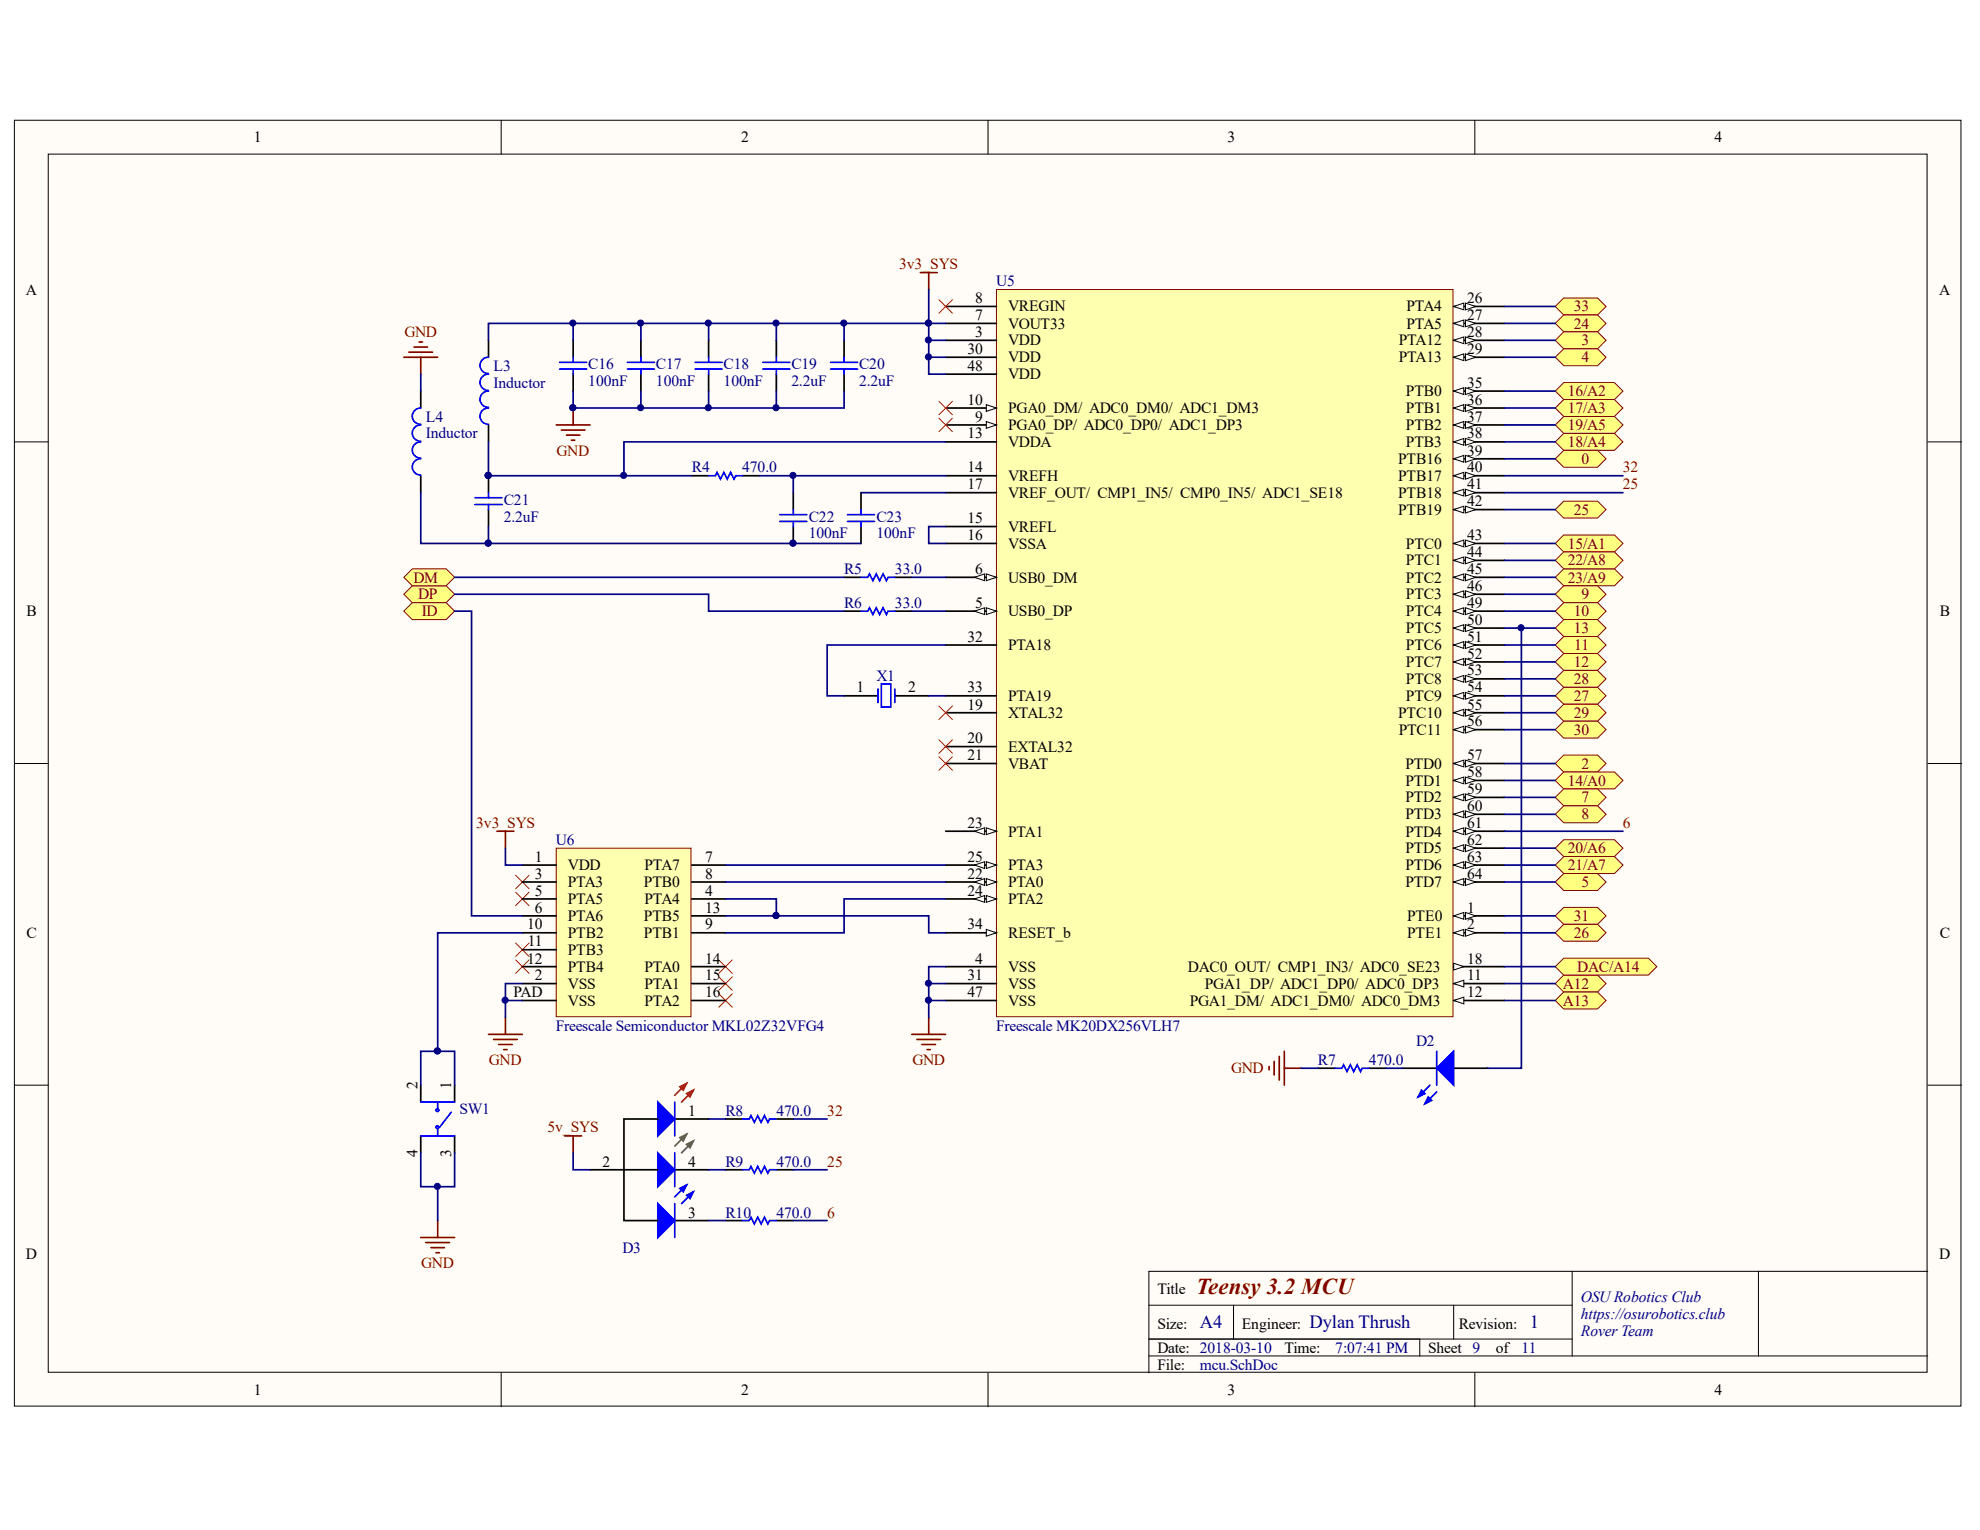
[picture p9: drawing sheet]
<svg xmlns="http://www.w3.org/2000/svg" width="279mm" height="216mm" viewBox="0 0 279 216" stroke-linecap="round" stroke-linejoin="round" font-family="sans-serif">
<defs><g id="words">
<text font-size="3.2" fill="#800000" x="168.8" y="182.5">Teensy3.2 MCU</text>
<g font-size="2.6" fill="#000080">
<text x="169.3" y="187.4">A4</text>
<text x="184.8" y="187.4">Dylan Thrush</text>
<text x="215.9" y="187.4">1</text>
</g>
<g font-size="2.2">
<text x="35.8" y="20.1">1</text>
<text x="104.6" y="20.1">2</text>
<text x="173.2" y="20.1">3</text>
<text x="241.9" y="20.1">4</text>
<text x="3.6" y="41.6">A</text>
<text x="273.6" y="41.6">A</text>
<text x="137.6" y="47.6">3</text>
<text x="137.6" y="45.2">7</text>
<text x="137.6" y="42.8">8</text>
<text x="142.3" y="46.4">VOUT33</text>
<text x="142.3" y="43.9">VREGIN</text>
<text x="198.5" y="43.9">PTA4</text>
<text x="198.5" y="46.4">PTA5</text>
<text x="207" y="42.8">26</text>
<text x="207" y="45.2">27</text>
<text x="207" y="47.6">28</text>
<text x="136.5" y="49.9">30</text>
<text x="136.5" y="52.3">48</text>
<text x="142.3" y="48.8">VDD</text>
<text x="142.3" y="51.1">VDD</text>
<text x="142.3" y="53.5">VDD</text>
<text x="197.4" y="48.8">PTA12</text>
<text x="197.4" y="51.1">PTA13</text>
<text x="207" y="49.9">29</text>
<text x="136.5" y="57.1">10</text>
<text x="137.6" y="59.5">9</text>
<text x="142.3" y="58.3">PGA0_DM/ ADC0_DM0/ ADC1_DM3</text>
<text x="198.4" y="55.9">PTB0</text>
<text x="198.4" y="58.3">PTB1</text>
<text x="207" y="54.8">35</text>
<text x="207" y="57.1">36</text>
<text x="207" y="59.5">37</text>
<text x="136.5" y="61.9">13</text>
<text x="142.3" y="60.7">PGA0_DP/ ADC0_DP0/ ADC1_DP3</text>
<text x="142.3" y="63.1">VDDA</text>
<text x="197.3" y="65.5">PTB16</text>
<text x="198.4" y="60.7">PTB2</text>
<text x="198.4" y="63.1">PTB3</text>
<text x="207" y="61.9">38</text>
<text x="207" y="64.3">39</text>
<text x="136.5" y="66.7">14</text>
<text x="136.5" y="69">17</text>
<text x="142.3" y="67.9">VREFH</text>
<text x="142.3" y="70.2">VREF_OUT/ CMP1_IN5/ CMP0_IN5/ ADC1_SE18</text>
<text x="197.3" y="67.9">PTB17</text>
<text x="197.3" y="70.2">PTB18</text>
<text x="207" y="66.7">40</text>
<text x="207" y="69">41</text>
<text x="207" y="71.4">42</text>
<text x="136.5" y="73.9">15</text>
<text x="136.5" y="76.2">16</text>
<text x="142.3" y="75">VREFL</text>
<text x="142.3" y="77.4">VSSA</text>
<text x="197.3" y="72.7">PTB19</text>
<text x="198.4" y="77.4">PTC0</text>
<text x="207" y="76.2">43</text>
<text x="137.6" y="81">6</text>
<text x="142.3" y="82.2">USB0_DM</text>
<text x="198.4" y="79.8">PTC1</text>
<text x="198.4" y="82.2">PTC2</text>
<text x="207" y="78.6">44</text>
<text x="207" y="81">45</text>
<text x="207" y="83.4">46</text>
<text x="3.7" y="87">B</text>
<text x="137.6" y="85.8">5</text>
<text x="142.3" y="87">USB0_DP</text>
<text x="198.4" y="84.6">PTC3</text>
<text x="198.4" y="87">PTC4</text>
<text x="198.4" y="89.3">PTC5</text>
<text x="207" y="85.8">49</text>
<text x="207" y="88.1">50</text>
<text x="273.7" y="87">B</text>
<text x="136.5" y="90.6">32</text>
<text x="142.3" y="91.8">PTA18</text>
<text x="198.4" y="91.8">PTC6</text>
<text x="198.4" y="94.1">PTC7</text>
<text x="207" y="90.6">51</text>
<text x="207" y="93">52</text>
<text x="207" y="95.3">53</text>
<text x="120.9" y="97.7">1</text>
<text x="128.2" y="97.7">2</text>
<text x="136.5" y="100.1">19</text>
<text x="136.5" y="97.7">33</text>
<text x="142.3" y="101.3">XTAL32</text>
<text x="142.3" y="99">PTA19</text>
<text x="197.3" y="101.3">PTC10</text>
<text x="198.4" y="96.5">PTC8</text>
<text x="198.4" y="99">PTC9</text>
<text x="207" y="97.7">54</text>
<text x="207" y="100.1">55</text>
<text x="136.5" y="104.9">20</text>
<text x="136.5" y="107.2">21</text>
<text x="142.3" y="106.1">EXTAL32</text>
<text x="197.4" y="103.7">PTC11</text>
<text x="207" y="102.5">56</text>
<text x="207" y="107.2">57</text>
<text x="142.3" y="108.5">VBAT</text>
<text x="198.3" y="108.5">PTD0</text>
<text x="198.3" y="110.9">PTD1</text>
<text x="198.3" y="113.2">PTD2</text>
<text x="207" y="109.7">58</text>
<text x="207" y="112.1">59</text>
<text x="136.5" y="116.8">23</text>
<text x="142.3" y="118.1">PTA1</text>
<text x="198.3" y="115.6">PTD3</text>
<text x="198.3" y="118.1">PTD4</text>
<text x="207" y="114.4">60</text>
<text x="207" y="116.8">61</text>
<text x="207" y="119.2">62</text>
<text x="75.5" y="121.6">1</text>
<text x="75.5" y="124">3</text>
<text x="80.1" y="122.8">VDD</text>
<text x="80.1" y="125.2">PTA3</text>
<text x="90.9" y="125.2">PTB0</text>
<text x="91" y="122.8">PTA7</text>
<text x="99.5" y="121.6">7</text>
<text x="99.5" y="124">8</text>
<text x="136.5" y="124">22</text>
<text x="136.5" y="121.6">25</text>
<text x="142.3" y="125.2">PTA0</text>
<text x="142.3" y="122.8">PTA3</text>
<text x="198.3" y="120.4">PTD5</text>
<text x="198.3" y="122.8">PTD6</text>
<text x="198.3" y="125.2">PTD7</text>
<text x="207" y="121.6">63</text>
<text x="207" y="124">64</text>
<text x="74.4" y="131.2">10</text>
<text x="75.5" y="126.4">5</text>
<text x="75.5" y="128.8">6</text>
<text x="80.1" y="127.6">PTA5</text>
<text x="80.1" y="130">PTA6</text>
<text x="90.9" y="130">PTB5</text>
<text x="91" y="127.6">PTA4</text>
<text x="99.5" y="126.4">4</text>
<text x="99.5" y="131.2">9</text>
<text x="99.5" y="128.8">13</text>
<text x="136.5" y="126.4">24</text>
<text x="136.5" y="131.2">34</text>
<text x="142.3" y="127.6">PTA2</text>
<text x="198.6" y="130">PTE0</text>
<text x="207" y="131.2">2</text>
<text x="207" y="128.8">1</text>
<text x="3.7" y="132.3">C</text>
<text x="74.4" y="136">12</text>
<text x="74.5" y="133.5">11</text>
<text x="80.1" y="132.3">PTB2</text>
<text x="80.1" y="134.7">PTB3</text>
<text x="80.1" y="137.2">PTB4</text>
<text x="90.9" y="132.3">PTB1</text>
<text x="91" y="137.2">PTA0</text>
<text x="99.5" y="136">14</text>
<text x="137.6" y="136">4</text>
<text x="142.3" y="137.2">VSS</text>
<text x="142.3" y="132.3">RESET_b</text>
<text x="167.6" y="137.2">DAC0_OUT/ CMP1_IN3/ ADC0_SE23</text>
<text x="198.6" y="132.3">PTE1</text>
<text x="207" y="136">18</text>
<text x="273.7" y="132.3">C</text>
<text x="72.4" y="140.7">PAD</text>
<text x="75.5" y="138.3">2</text>
<text x="80.1" y="139.5">VSS</text>
<text x="80.1" y="141.9">VSS</text>
<text x="91" y="139.5">PTA1</text>
<text x="91" y="141.9">PTA2</text>
<text x="99.5" y="138.3">15</text>
<text x="99.5" y="140.7">16</text>
<text x="136.5" y="138.3">31</text>
<text x="136.5" y="140.7">47</text>
<text x="142.3" y="139.5">VSS</text>
<text x="142.3" y="141.9">VSS</text>
<text x="167.9" y="141.9">PGA1_DM/ ADC1_DM0/ ADC0_DM3</text>
<text x="170" y="139.5">PGA1_DP/ ADC1_DP0/ ADC0_DP3</text>
<text x="207" y="138.3">11</text>
<text x="207" y="140.7">12</text>
<text x="58.9" y="153.6" transform="rotate(-90 58.9 153.6)">2</text>
<text x="63.7" y="153.6" transform="rotate(-90 63.7 153.6)">1</text>
<text x="97.1" y="157.4">1</text>
<text x="58.9" y="163.3" transform="rotate(-90 58.9 163.3)">4</text>
<text x="63.7" y="163.3" transform="rotate(-90 63.7 163.3)">3</text>
<text x="85" y="164.6">2</text>
<text x="97.1" y="164.6">4</text>
<text x="97.1" y="171.8">3</text>
<text x="3.6" y="177.7">D</text>
<text x="273.6" y="177.7">D</text>
<text x="163.3" y="182.5">Title</text>
<text x="163.3" y="187.5">Size:</text>
<text x="163.3" y="190.9">Date: 2018-03-10</text>
<text x="175.2" y="187.5">Engineer:</text>
<text x="181.2" y="190.9">Time:</text>
<text x="201.5" y="190.9">Sheet 9</text>
<text x="205.8" y="187.5">Revision:</text>
<text x="211.1" y="190.9">of</text>
<text x="35.8" y="196.8">1</text>
<text x="104.6" y="196.8">2</text>
<text x="163.3" y="193.3">File:</text>
<text x="173.2" y="196.8">3</text>
<text x="241.9" y="196.8">4</text>
</g>
<g font-size="2.2" fill="#800000">
<text x="126.9" y="38">3v3_SYS</text>
<text x="57.1" y="47.6">GND</text>
<text x="222.1" y="43.9">33</text>
<text x="222.1" y="46.4">24</text>
<text x="223.2" y="48.8">3</text>
<text x="223.2" y="51.1">4</text>
<text x="221.2" y="55.9">16/A2</text>
<text x="221.2" y="58.3">17/A3</text>
<text x="78.5" y="64.3">GND</text>
<text x="221.2" y="60.7">19/A5</text>
<text x="221.2" y="63.1">18/A4</text>
<text x="223.2" y="65.5">0</text>
<text x="229" y="69">25</text>
<text x="229" y="66.7">32</text>
<text x="221.2" y="77.4">15/A1</text>
<text x="222.1" y="72.7">25</text>
<text x="58.3" y="82.2">DM</text>
<text x="221.2" y="82.2">23/A9</text>
<text x="221.2" y="79.8">22/A8</text>
<text x="59" y="84.6">DP</text>
<text x="59.5" y="87">ID</text>
<text x="222.1" y="87">10</text>
<text x="222.1" y="89.3">13</text>
<text x="223.2" y="84.6">9</text>
<text x="222.1" y="94.1">12</text>
<text x="222.2" y="91.8">11</text>
<text x="222.1" y="96.5">28</text>
<text x="222.1" y="99">27</text>
<text x="222.1" y="101.3">29</text>
<text x="222.1" y="103.7">30</text>
<text x="221.2" y="110.9">14/A0</text>
<text x="223.2" y="108.5">2</text>
<text x="223.2" y="113.2">7</text>
<text x="67.2" y="116.8">3v3_SYS</text>
<text x="223.2" y="115.6">8</text>
<text x="229" y="116.8">6</text>
<text x="221.2" y="120.4">20/A6</text>
<text x="221.2" y="122.8">21/A7</text>
<text x="223.2" y="125.2">5</text>
<text x="222.1" y="130">31</text>
<text x="222.1" y="132.3">26</text>
<text x="222.6" y="137.2">DAC/A14</text>
<text x="220.5" y="139.5">A12</text>
<text x="220.5" y="141.9">A13</text>
<text x="69" y="150.3">GND</text>
<text x="128.7" y="150.3">GND</text>
<text x="173.7" y="151.4">GND</text>
<text x="77.3" y="159.8">5v_SYS</text>
<text x="116.7" y="157.4">32</text>
<text x="116.7" y="164.6">25</text>
<text x="116.7" y="171.8">6</text>
<text x="59.4" y="178.9">GND</text>
</g>
<g font-size="2.2" fill="#000080">
<text x="140.6" y="40.4">U5</text>
<text x="69.7" y="52.3">L3</text>
<text x="83" y="52.1">C16</text>
<text x="92.6" y="52.1">C17</text>
<text x="102.1" y="52.1">C18</text>
<text x="111.7" y="52.1">C19</text>
<text x="121.2" y="52.1">C20</text>
<text x="60.1" y="59.5">L4</text>
<text x="69.7" y="54.8">Inductor</text>
<text x="83" y="54.5">100nF</text>
<text x="92.6" y="54.5">100nF</text>
<text x="102.1" y="54.5">100nF</text>
<text x="111.7" y="54.5">2.2uF</text>
<text x="121.2" y="54.5">2.2uF</text>
<text x="60.1" y="61.9">Inductor</text>
<text x="71.1" y="71.2">C21</text>
<text x="97.6" y="66.7">R4</text>
<text x="104.7" y="66.7">470.0</text>
<text x="71.1" y="73.6">2.2uF</text>
<text x="114.1" y="73.6">C22</text>
<text x="114.1" y="76">100nF</text>
<text x="123.7" y="73.6">C23</text>
<text x="123.7" y="76">100nF</text>
<text x="119.1" y="81">R5</text>
<text x="126.3" y="81">33.0</text>
<text x="119.1" y="85.8">R6</text>
<text x="126.3" y="85.8">33.0</text>
<text x="123.7" y="96.1">X1</text>
<text x="78.4" y="119.2">U6</text>
<text x="78.4" y="145.5">Freescale Semiconductor MKL02Z32VFG4</text>
<text x="140.6" y="145.5">Freescale MK20DX256VLH7</text>
<text x="199.8" y="147.6">D2</text>
<text x="186" y="150.3">R7</text>
<text x="193.2" y="150.3">470.0</text>
<text x="64.8" y="157.2">SW1</text>
<text x="102.4" y="157.4">R8</text>
<text x="109.6" y="157.4">470.0</text>
<text x="102.4" y="164.6">R9</text>
<text x="109.6" y="164.6">470.0</text>
<text x="102.4" y="171.8">R10</text>
<text x="109.6" y="171.8">470.0</text>
<text x="87.8" y="176.8">D3</text>
<text x="223.1" y="183.7">OSURobotics Club</text>
<text x="188.4" y="190.9">7:07:41 PM</text>
<text x="214.7" y="190.9">11</text>
<text x="223.1" y="186.1">https://osurobotics.club</text>
<text x="223.1" y="188.5">Rover Team</text>
<text x="169.3" y="193.3">mcu.SchDoc</text>
</g>
</g></defs>
<g fill="#fffcf8" stroke="#000" stroke-width=".14">
<path d="M2 17h274.7v181.4h-274.7z"/>
<path d="M6.8 21.7h265.1v171.9h-265.1z"/>
</g>
<g fill="none" stroke="#000" stroke-width=".14">
<path d="M70.7 17v4.7M139.4 17v4.7M208.1 17v4.7M2 62.4h4.8M272 62.4h4.8M2 107.7h4.8M272 107.7h4.8M2 153.1h4.8M272 153.1h4.8M221.9 179.4v11.9M248.1 179.4h-86v14.3M272 179.4h-23.9v11.9"/>
<path d="M70.7 193.7v4.8M139.4 193.7v4.8M162.1 184.2h59.8M162.1 191.3h109.9M162.1 189h59.8M174.1 184.2v4.8M200.3 189v2.3M205.1 184.2v4.8M208.1 193.7v4.8"/>
</g>
<path d="M119.1 98.2h4.8M126.3 98.2h4.8" fill="none" stroke="#000" stroke-width=".24"/>
<path d="M123.9 97.2v1.9M126.3 97.2v1.9" fill="none" stroke="#00f" stroke-width=".24"/>
<path d="M124.4 96.5h1.3v3.3h-1.3z" fill="#fff" stroke="#00f" stroke-width=".24"/>
<path d="M140.6 40.9h64.4v102.6h-64.4z" fill="#ffffb0" stroke="#800000" stroke-width=".14"/>
<path d="M133.4 48h7.2M133.4 86.2h7.2M133.4 136.4h7.2" fill="none" stroke="#000" stroke-width=".24"/>
<g fill="#fffcf8" stroke="#000" stroke-width=".14">
<path d="M139.2 85.8l1.4 .4-1.4 .5z"/>
<path d="M137.5 86.2l1.4-.4v.9z"/>
</g>
<path d="M133.4 81.5h7.2" fill="none" stroke="#000" stroke-width=".24"/>
<g fill="#fffcf8" stroke="#000" stroke-width=".14">
<path d="M139.2 81l1.4 .5-1.4 .4z"/>
<path d="M137.5 81.5l1.4-.5v.9z"/>
</g>
<path d="M133.4 45.6h7.2M133.4 43.2h7.2M133.4 60h7.2" fill="none" stroke="#000" stroke-width=".24"/>
<path d="M139.2 59.5l1.4 .5-1.4 .4z" fill="#fffcf8" stroke="#000" stroke-width=".14"/>
<path d="M133.4 57.6h7.2" fill="none" stroke="#000" stroke-width=".24"/>
<path d="M139.2 57.1l1.4 .5-1.4 .5z" fill="#fffcf8" stroke="#000" stroke-width=".14"/>
<path d="M205.1 138.8h7.2" fill="none" stroke="#000" stroke-width=".24"/>
<path d="M205.1 138.8l1.5-.5v1z" fill="#fffcf8" stroke="#000" stroke-width=".14"/>
<path d="M205.1 141.2h7.2" fill="none" stroke="#000" stroke-width=".24"/>
<path d="M205.1 141.2l1.5-.5v1z" fill="#fffcf8" stroke="#000" stroke-width=".14"/>
<path d="M133.4 62.4h7.2M133.4 67.1h7.2M133.4 74.3h7.2M133.4 76.7h7.2M133.4 69.5h7.2M205.1 136.4h7.2" fill="none" stroke="#000" stroke-width=".24"/>
<path d="M205.1 135.9l1.5 .5-1.5 .5z" fill="#fffcf8" stroke="#000" stroke-width=".14"/>
<path d="M133.4 100.6h7.2M133.4 105.4h7.2M133.4 107.7h7.2M133.4 124.5h7.2" fill="none" stroke="#000" stroke-width=".24"/>
<g fill="#fffcf8" stroke="#000" stroke-width=".14">
<path d="M139.2 124l1.4 .5-1.4 .4z"/>
<path d="M137.5 124.5l1.4-.5v.9z"/>
</g>
<path d="M133.4 117.3h7.2" fill="none" stroke="#000" stroke-width=".24"/>
<g fill="#fffcf8" stroke="#000" stroke-width=".14">
<path d="M139.2 116.8l1.4 .5-1.4 .5z"/>
<path d="M137.5 117.3l1.4-.5v1z"/>
</g>
<path d="M133.4 126.9h7.2" fill="none" stroke="#000" stroke-width=".24"/>
<g fill="#fffcf8" stroke="#000" stroke-width=".14">
<path d="M139.2 126.4l1.4 .5-1.4 .4z"/>
<path d="M137.5 126.9l1.4-.5v.9z"/>
</g>
<path d="M133.4 122.1h7.2" fill="none" stroke="#000" stroke-width=".24"/>
<g fill="#fffcf8" stroke="#000" stroke-width=".14">
<path d="M139.2 121.6l1.4 .5-1.4 .5z"/>
<path d="M137.5 122.1l1.4-.5v1z"/>
</g>
<path d="M133.4 50.4h7.2M133.4 91h7.2M133.4 98.2h7.2M133.4 138.8h7.2M133.4 131.6h7.2" fill="none" stroke="#000" stroke-width=".24"/>
<path d="M139.2 131.1l1.4 .5-1.4 .5z" fill="#fffcf8" stroke="#000" stroke-width=".14"/>
<path d="M133.4 52.8h7.2M205.1 131.6h7.2M133.4 141.2h7.2" fill="none" stroke="#000" stroke-width=".24"/>
<g fill="#fffcf8" stroke="#000" stroke-width=".14">
<path d="M205.1 131.6l1.5-.5v1z"/>
<path d="M206.8 131.1l1.4 .5-1.4 .5z"/>
</g>
<path d="M205.1 43.2h7.2" fill="none" stroke="#000" stroke-width=".24"/>
<g fill="#fffcf8" stroke="#000" stroke-width=".14">
<path d="M205.1 43.2l1.5-.4v.9z"/>
<path d="M206.8 42.8l1.4 .4-1.4 .5z"/>
</g>
<path d="M205.1 45.6h7.2" fill="none" stroke="#000" stroke-width=".24"/>
<g fill="#fffcf8" stroke="#000" stroke-width=".14">
<path d="M205.1 45.6l1.5-.4v.9z"/>
<path d="M206.8 45.2l1.4 .4-1.4 .5z"/>
</g>
<path d="M205.1 48h7.2" fill="none" stroke="#000" stroke-width=".24"/>
<g fill="#fffcf8" stroke="#000" stroke-width=".14">
<path d="M205.1 48l1.5-.5v1z"/>
<path d="M206.8 47.5l1.4 .5-1.4 .5z"/>
</g>
<path d="M205.1 50.4h7.2" fill="none" stroke="#000" stroke-width=".24"/>
<g fill="#fffcf8" stroke="#000" stroke-width=".14">
<path d="M205.1 50.4l1.5-.5v1z"/>
<path d="M206.8 49.9l1.4 .5-1.4 .5z"/>
</g>
<path d="M205.1 55.2h7.2" fill="none" stroke="#000" stroke-width=".24"/>
<g fill="#fffcf8" stroke="#000" stroke-width=".14">
<path d="M205.1 55.2l1.5-.5v1z"/>
<path d="M206.8 54.7l1.4 .5-1.4 .5z"/>
</g>
<path d="M205.1 57.6h7.2" fill="none" stroke="#000" stroke-width=".24"/>
<g fill="#fffcf8" stroke="#000" stroke-width=".14">
<path d="M205.1 57.6l1.5-.5v1z"/>
<path d="M206.8 57.1l1.4 .5-1.4 .5z"/>
</g>
<path d="M205.1 60h7.2" fill="none" stroke="#000" stroke-width=".24"/>
<g fill="#fffcf8" stroke="#000" stroke-width=".14">
<path d="M205.1 60l1.5-.5v.9z"/>
<path d="M206.8 59.5l1.4 .5-1.4 .4z"/>
</g>
<path d="M205.1 62.4h7.2" fill="none" stroke="#000" stroke-width=".24"/>
<g fill="#fffcf8" stroke="#000" stroke-width=".14">
<path d="M205.1 62.4l1.5-.5v.9z"/>
<path d="M206.8 61.9l1.4 .5-1.4 .4z"/>
</g>
<path d="M205.1 64.7h7.2" fill="none" stroke="#000" stroke-width=".24"/>
<g fill="#fffcf8" stroke="#000" stroke-width=".14">
<path d="M205.1 64.7l1.5-.4v.9z"/>
<path d="M206.8 64.3l1.4 .4-1.4 .5z"/>
</g>
<path d="M205.1 67.1h7.2" fill="none" stroke="#000" stroke-width=".24"/>
<g fill="#fffcf8" stroke="#000" stroke-width=".14">
<path d="M205.1 67.1l1.5-.4v.9z"/>
<path d="M206.8 66.7l1.4 .4-1.4 .5z"/>
</g>
<path d="M205.1 69.5h7.2" fill="none" stroke="#000" stroke-width=".24"/>
<g fill="#fffcf8" stroke="#000" stroke-width=".14">
<path d="M205.1 69.5l1.5-.5v1z"/>
<path d="M206.8 69l1.4 .5-1.4 .5z"/>
</g>
<path d="M205.1 71.9h7.2" fill="none" stroke="#000" stroke-width=".24"/>
<g fill="#fffcf8" stroke="#000" stroke-width=".14">
<path d="M205.1 71.9l1.5-.5v1z"/>
<path d="M206.8 71.4l1.4 .5-1.4 .5z"/>
</g>
<path d="M205.1 76.7h7.2" fill="none" stroke="#000" stroke-width=".24"/>
<g fill="#fffcf8" stroke="#000" stroke-width=".14">
<path d="M205.1 76.7l1.5-.5v1z"/>
<path d="M206.8 76.2l1.4 .5-1.4 .5z"/>
</g>
<path d="M205.1 79.1h7.2" fill="none" stroke="#000" stroke-width=".24"/>
<g fill="#fffcf8" stroke="#000" stroke-width=".14">
<path d="M205.1 79.1l1.5-.5v1z"/>
<path d="M206.8 78.6l1.4 .5-1.4 .5z"/>
</g>
<path d="M205.1 81.5h7.2" fill="none" stroke="#000" stroke-width=".24"/>
<g fill="#fffcf8" stroke="#000" stroke-width=".14">
<path d="M205.1 81.5l1.5-.5v.9z"/>
<path d="M206.8 81l1.4 .5-1.4 .4z"/>
</g>
<path d="M205.1 83.9h7.2" fill="none" stroke="#000" stroke-width=".24"/>
<g fill="#fffcf8" stroke="#000" stroke-width=".14">
<path d="M205.1 83.9l1.5-.5v.9z"/>
<path d="M206.8 83.4l1.4 .5-1.4 .4z"/>
</g>
<path d="M205.1 86.2h7.2" fill="none" stroke="#000" stroke-width=".24"/>
<g fill="#fffcf8" stroke="#000" stroke-width=".14">
<path d="M205.1 86.2l1.5-.4v.9z"/>
<path d="M206.8 85.8l1.4 .4-1.4 .5z"/>
</g>
<path d="M205.1 88.6h7.2" fill="none" stroke="#000" stroke-width=".24"/>
<g fill="#fffcf8" stroke="#000" stroke-width=".14">
<path d="M205.1 88.6l1.5-.4v.9z"/>
<path d="M206.8 88.2l1.4 .4-1.4 .5z"/>
</g>
<path d="M205.1 91h7.2" fill="none" stroke="#000" stroke-width=".24"/>
<g fill="#fffcf8" stroke="#000" stroke-width=".14">
<path d="M205.1 91l1.5-.5v1z"/>
<path d="M206.8 90.5l1.4 .5-1.4 .5z"/>
</g>
<path d="M205.1 93.4h7.2" fill="none" stroke="#000" stroke-width=".24"/>
<g fill="#fffcf8" stroke="#000" stroke-width=".14">
<path d="M205.1 93.4l1.5-.5v1z"/>
<path d="M206.8 92.9l1.4 .5-1.4 .5z"/>
</g>
<path d="M205.1 95.8h7.2" fill="none" stroke="#000" stroke-width=".24"/>
<g fill="#fffcf8" stroke="#000" stroke-width=".14">
<path d="M205.1 95.8l1.5-.5v1z"/>
<path d="M206.8 95.3l1.4 .5-1.4 .5z"/>
</g>
<path d="M205.1 98.2h7.2" fill="none" stroke="#000" stroke-width=".24"/>
<g fill="#fffcf8" stroke="#000" stroke-width=".14">
<path d="M205.1 98.2l1.5-.5v1z"/>
<path d="M206.8 97.7l1.4 .5-1.4 .5z"/>
</g>
<path d="M205.1 100.6h7.2" fill="none" stroke="#000" stroke-width=".24"/>
<g fill="#fffcf8" stroke="#000" stroke-width=".14">
<path d="M205.1 100.6l1.5-.5v1z"/>
<path d="M206.8 100.1l1.4 .5-1.4 .5z"/>
</g>
<path d="M205.1 103h7.2" fill="none" stroke="#000" stroke-width=".24"/>
<g fill="#fffcf8" stroke="#000" stroke-width=".14">
<path d="M205.1 103l1.5-.5v.9z"/>
<path d="M206.8 102.5l1.4 .5-1.4 .4z"/>
</g>
<path d="M205.1 107.7h7.2" fill="none" stroke="#000" stroke-width=".24"/>
<g fill="#fffcf8" stroke="#000" stroke-width=".14">
<path d="M205.1 107.7l1.5-.4v.9z"/>
<path d="M206.8 107.3l1.4 .4-1.4 .5z"/>
</g>
<path d="M205.1 110.1h7.2" fill="none" stroke="#000" stroke-width=".24"/>
<g fill="#fffcf8" stroke="#000" stroke-width=".14">
<path d="M205.1 110.1l1.5-.4v.9z"/>
<path d="M206.8 109.7l1.4 .4-1.4 .5z"/>
</g>
<path d="M205.1 112.5h7.2" fill="none" stroke="#000" stroke-width=".24"/>
<g fill="#fffcf8" stroke="#000" stroke-width=".14">
<path d="M205.1 112.5l1.5-.5v1z"/>
<path d="M206.8 112l1.4 .5-1.4 .5z"/>
</g>
<path d="M205.1 114.9h7.2" fill="none" stroke="#000" stroke-width=".24"/>
<g fill="#fffcf8" stroke="#000" stroke-width=".14">
<path d="M205.1 114.9l1.5-.5v1z"/>
<path d="M206.8 114.4l1.4 .5-1.4 .5z"/>
</g>
<path d="M205.1 117.3h7.2" fill="none" stroke="#000" stroke-width=".24"/>
<g fill="#fffcf8" stroke="#000" stroke-width=".14">
<path d="M205.1 117.3l1.5-.5v1z"/>
<path d="M206.8 116.8l1.4 .5-1.4 .5z"/>
</g>
<path d="M205.1 119.7h7.2" fill="none" stroke="#000" stroke-width=".24"/>
<g fill="#fffcf8" stroke="#000" stroke-width=".14">
<path d="M205.1 119.7l1.5-.5v1z"/>
<path d="M206.8 119.2l1.4 .5-1.4 .5z"/>
</g>
<path d="M205.1 122.1h7.2" fill="none" stroke="#000" stroke-width=".24"/>
<g fill="#fffcf8" stroke="#000" stroke-width=".14">
<path d="M205.1 122.1l1.5-.5v1z"/>
<path d="M206.8 121.6l1.4 .5-1.4 .5z"/>
</g>
<path d="M205.1 124.5h7.2" fill="none" stroke="#000" stroke-width=".24"/>
<g fill="#fffcf8" stroke="#000" stroke-width=".14">
<path d="M205.1 124.5l1.5-.5v.9z"/>
<path d="M206.8 124l1.4 .5-1.4 .4z"/>
</g>
<path d="M205.1 129.2h7.2" fill="none" stroke="#000" stroke-width=".24"/>
<g fill="#fffcf8" stroke="#000" stroke-width=".14">
<path d="M205.1 129.2l1.5-.4v.9z"/>
<path d="M206.8 128.8l1.4 .4-1.4 .5z"/>
</g>
<g fill="none" stroke="#000080" stroke-width=".24">
<path d="M59.4 52.8v2.4M131.1 40.9v11.9h2.3M131.1 50.4h2.3M131.1 48h2.3M131.1 45.6h2.3M107.2 67.1h26.2M133.4 74.3h-2.3v2.4h2.3M131.1 98.2h2.3M133.4 91h-16.7v7.2h2.4M131.1 138.8h2.3M133.4 136.4h-2.3v7.2M131.1 141.2h2.3"/>
<path d="M59.4 162.7v4.8h4.8v-4.8"/>
</g>
<g fill="none" stroke="#800000" stroke-width=".24">
<path d="M129.9 38.5h2.4M131.1 38.5v2.4M57 50.4h4.8M57.7 49.7h3.3M58.4 49h1.9M59.1 48.3h.5M59.4 50.4v2.4M78.5 60h4.8M80.9 57.6v2.4M79.2 60.7h3.4M79.9 61.4h1.9M80.6 62.1h.5"/>
<path d="M70.1 117.3h2.4M71.3 117.3v2.4M68.9 146h4.8M69.6 146.7h3.4M70.4 147.4h1.9M71.1 148.1h.5M71.3 143.6v2.4M128.7 146h4.7M129.4 146.7h3.3M130.1 147.4h1.9M130.8 148.1h.5M131.1 143.6v2.4"/>
<path d="M59.4 174.6h4.8M60.1 175.3h3.3M60.8 176.1h1.9M61.5 176.8h.5M61.8 172.2v2.4"/>
</g>
<g fill="#000080" stroke="#000080" stroke-width=".14">
<circle cx="131" cy="50.4" r=".43"/>
<circle cx="131" cy="48" r=".43"/>
<circle cx="131" cy="45.6" r=".43"/>
<circle cx="80.8" cy="57.5" r=".43"/>
<circle cx="131" cy="141.1" r=".43"/>
<circle cx="131" cy="138.7" r=".43"/>
</g>
<g fill="none" stroke="#f00" stroke-width=".14">
<path d="M132.5 42.3l1.9 1.9M134.4 42.3l-1.9 1.9M132.5 99.6l1.9 1.9M134.4 99.6l-1.9 1.9M132.5 104.4l1.9 1.9M132.5 106.8l1.9 1.9M134.4 106.8l-1.9 1.9M134.4 104.4l-1.9 1.9M72.8 123.5l1.9 1.9M72.8 125.9l1.9 1.9M72.8 133.1l1.9 1.9M72.8 135.4l1.9 2"/>
<path d="M74.7 123.5l-1.9 1.9M74.7 125.9l-1.9 1.9M74.7 133.1l-1.9 1.9M74.7 135.4l-1.9 2M101.4 135.4l1.9 2M101.4 137.8l1.9 1.9M103.3 135.4l-1.9 2M103.3 137.8l-1.9 1.9M101.4 140.2l1.9 1.9M103.3 140.2l-1.9 1.9"/>
</g>
<path d="M59.4 55.2v2.4M68.9 48v2.4M68.9 60v2.4M59.4 67.1v2.4M97.6 67.1h2.4M104.8 67.1h2.4M59.4 153.1v2.4M64.2 153.1v2.4M59.4 160.3v2.4M64.2 160.3v2.4" fill="none" stroke="#000" stroke-width=".24"/>
<g fill="none" stroke="#00f" stroke-width=".24">
<path d="M59.4 60a1.15 1.15 0 0 0-1.2 1.1 1.15 1.15 0 0 0 1.2 1.2M59.4 57.6a1.15 1.15 0 0 0-1.2 1.1 1.15 1.15 0 0 0 1.2 1.2M68.9 57.6a1.15 1.15 0 0 0-1.2 1.1 1.15 1.15 0 0 0 1.2 1.2M68.9 55.2a1.15 1.15 0 0 0-1.2 1.1 1.15 1.15 0 0 0 1.2 1.2M68.9 52.8a1.15 1.15 0 0 0-1.2 1.1 1.15 1.15 0 0 0 1.2 1.2M68.9 50.4a1.15 1.15 0 0 0-1.2 1.2 1.15 1.15 0 0 0 1.2 1.1M59.4 64.7a1.15 1.15 0 0 0-1.2 1.2 1.15 1.15 0 0 0 1.2 1.1M59.4 62.4a1.15 1.15 0 0 0-1.2 1.1 1.15 1.15 0 0 0 1.2 1.1M100 67.1h.9l.3-.4 .5 .9 .4-.9 .5 .9 .5-.9 .5 .9 .2-.5h1M59.4 155.5h4.8M61.8 155.5v1M61.8 159.3v1"/>
<path d="M63.7 156.9l-1.7 2.2M59.4 160.3h4.8"/>
<circle cx="61.7" cy="156.7" r=".19"/>
<circle cx="61.7" cy="159" r=".19"/>
</g>
<g fill="#ffff80" stroke="#800000" stroke-width=".14">
<path d="M219.5 43.2l1.2-1.1h4.7l1.2 1.1-1.2 1.2h-4.7z" fill-rule="evenodd"/>
<path d="M219.5 45.6l1.2-1.2h4.7l1.2 1.2-1.2 1.2h-4.7z" fill-rule="evenodd"/>
<path d="M219.5 48l1.2-1.2h4.7l1.2 1.2-1.2 1.2h-4.7z" fill-rule="evenodd"/>
<path d="M219.5 50.4l1.2-1.2h4.7l1.2 1.2-1.2 1.2h-4.7z" fill-rule="evenodd"/>
<path d="M219.5 55.2l1.2-1.2h7.1l1.2 1.2-1.2 1.2h-7.1z" fill-rule="evenodd"/>
<path d="M219.5 57.6l1.2-1.2h7.1l1.2 1.2-1.2 1.2h-7.1z" fill-rule="evenodd"/>
<path d="M219.5 60l1.2-1.2h7.1l1.2 1.2-1.2 1.2h-7.1z" fill-rule="evenodd"/>
<path d="M219.5 62.4l1.2-1.2h7.1l1.2 1.2-1.2 1.1h-7.1z" fill-rule="evenodd"/>
<path d="M219.5 64.7l1.2-1.2h4.7l1.2 1.2-1.2 1.2h-4.7z" fill-rule="evenodd"/>
<path d="M219.5 71.9l1.2-1.2h4.7l1.2 1.2-1.2 1.2h-4.7z" fill-rule="evenodd"/>
<path d="M219.5 76.7l1.2-1.2h7.1l1.2 1.2-1.2 1.2h-7.1z" fill-rule="evenodd"/>
<path d="M219.5 81.5l1.2-1.2h7.1l1.2 1.2-1.2 1.2h-7.1z" fill-rule="evenodd"/>
<path d="M219.5 79.1l1.2-1.2h7.1l1.2 1.2-1.2 1.2h-7.1z" fill-rule="evenodd"/>
<path d="M219.5 83.9l1.2-1.2h4.7l1.2 1.2-1.2 1.1h-4.7z" fill-rule="evenodd"/>
<path d="M219.5 86.2l1.2-1.2h4.7l1.2 1.2-1.2 1.2h-4.7z" fill-rule="evenodd"/>
<path d="M219.5 88.6l1.2-1.2h4.7l1.2 1.2-1.2 1.2h-4.7z" fill-rule="evenodd"/>
<path d="M219.5 91l1.2-1.2h4.7l1.2 1.2-1.2 1.2h-4.7z" fill-rule="evenodd"/>
<path d="M219.5 93.4l1.2-1.2h4.7l1.2 1.2-1.2 1.2h-4.7z" fill-rule="evenodd"/>
<path d="M219.5 95.8l1.2-1.2h4.7l1.2 1.2-1.2 1.2h-4.7z" fill-rule="evenodd"/>
<path d="M219.5 98.2l1.2-1.2h4.7l1.2 1.2-1.2 1.2h-4.7z" fill-rule="evenodd"/>
<path d="M219.5 100.6l1.2-1.2h4.7l1.2 1.2-1.2 1.2h-4.7z" fill-rule="evenodd"/>
<path d="M219.5 103l1.2-1.2h4.7l1.2 1.2-1.2 1.2h-4.7z" fill-rule="evenodd"/>
<path d="M219.5 107.7l1.2-1.2h4.7l1.2 1.2-1.2 1.2h-4.7z" fill-rule="evenodd"/>
<path d="M219.5 110.1l1.2-1.2h7.1l1.2 1.2-1.2 1.2h-7.1z" fill-rule="evenodd"/>
<path d="M219.5 112.5l1.2-1.2h4.7l1.2 1.2-1.2 1.2h-4.7z" fill-rule="evenodd"/>
<path d="M219.5 114.9l1.2-1.2h4.7l1.2 1.2-1.2 1.2h-4.7z" fill-rule="evenodd"/>
<path d="M219.5 119.7l1.2-1.2h7.1l1.2 1.2-1.2 1.2h-7.1z" fill-rule="evenodd"/>
<path d="M219.5 122.1l1.2-1.2h7.1l1.2 1.2-1.2 1.2h-7.1z" fill-rule="evenodd"/>
<path d="M219.5 124.5l1.2-1.2h4.7l1.2 1.2-1.2 1.2h-4.7z" fill-rule="evenodd"/>
<path d="M219.5 129.2l1.2-1.2h4.7l1.2 1.2-1.2 1.2h-4.7z" fill-rule="evenodd"/>
<path d="M219.5 131.6l1.2-1.2h4.7l1.2 1.2-1.2 1.2h-4.7z" fill-rule="evenodd"/>
<path d="M219.5 138.8l1.2-1.2h4.7l1.2 1.2-1.2 1.2h-4.7z" fill-rule="evenodd"/>
<path d="M219.5 136.4l1.2-1.2h11.9l1.2 1.2-1.2 1.2h-11.9z" fill-rule="evenodd"/>
<path d="M219.5 141.2l1.2-1.2h4.7l1.2 1.2-1.2 1.2h-4.7z" fill-rule="evenodd"/>
</g>
<g fill="none" stroke="#000080" stroke-width=".24">
<path d="M212.3 60h7.2M212.3 57.6h7.2M212.3 55.2h7.2M212.3 50.4h7.2M212.3 48h7.2M212.3 45.6h7.2M212.3 43.2h7.2M212.3 79.1h7.2M212.3 76.7h7.2M212.3 71.9h7.2M212.3 64.7h7.2M212.3 62.4h7.2"/>
<path d="M212.3 98.2h7.2M212.3 95.8h7.2M212.3 93.4h7.2M212.3 91h7.2M212.3 88.6h7.2M212.3 86.2h7.2M212.3 83.9h7.2M212.3 81.5h7.2M214.7 88.6v62.1h-4.8M212.3 119.7h7.2M212.3 114.9h7.2M212.3 112.5h7.2"/>
<path d="M212.3 110.1h7.2M212.3 107.7h7.2M212.3 103h7.2M212.3 100.6h7.2M212.3 138.8h7.2M212.3 136.4h7.2M212.3 131.6h7.2M212.3 129.2h7.2M212.3 124.5h7.2M212.3 122.1h7.2M183.6 150.7h2.4M195.6 150.7h2.4"/>
<path d="M212.3 141.2h7.2"/>
</g>
<path d="M186 150.7h2.4M193.2 150.7h2.4M198 150.7h4.7M205.1 150.7h4.8" fill="none" stroke="#000" stroke-width=".24"/>
<g fill="#00f" stroke="#00f" stroke-width=".24">
<path d="M202.7 150.7l2.4-2.4v4.8z"/>
<path d="M200.6 153.8l.5 .5-1 .5z"/>
<path d="M201.5 154.8l.5 .5-.9 .5z"/>
</g>
<path d="M188.4 150.7h1l.2-.4 .5 .9 .5-.9 .4 .9 .5-.9 .5 .9 .2-.5h1M201.8 153.1l-1.7 1.7M202.7 148.3v4.8M202.7 154.1l-1.6 1.7" fill="none" stroke="#00f" stroke-width=".24"/>
<circle cx="214.6" cy="88.6" r=".43" fill="#000080" stroke="#000080" stroke-width=".14"/>
<path d="M179.1 150.5v.5M179.8 149.8v1.9M180.5 149.1v3.3M181.2 148.3v4.8M181.2 150.7h2.4" fill="none" stroke="#800000" stroke-width=".24"/>
<path d="M132.5 56.6l1.9 1.9M132.5 59l1.9 1.9M134.4 56.6l-1.9 1.9M134.4 59l-1.9 1.9" fill="none" stroke="#f00" stroke-width=".14"/>
<g fill="#ffff80" stroke="#800000" stroke-width=".14">
<path d="M57 83.9l1.2-1.2h4.8l1.2 1.2-1.2 1.1h-4.8z" fill-rule="evenodd"/>
<path d="M57 81.5l1.2-1.2h4.8l1.2 1.2-1.2 1.2h-4.8z" fill-rule="evenodd"/>
<path d="M57 86.2l1.2-1.2h4.8l1.2 1.2-1.2 1.2h-4.8z" fill-rule="evenodd"/>
</g>
<g fill="none" stroke="#000" stroke-width=".24">
<path d="M119.1 81.5h2.4M119.1 86.2h2.4M126.3 81.5h2.4M126.3 86.2h2.4M92.8 157.9h-4.8v14.3h4.8M95.2 157.9h4.8M102.4 157.9h2.4M109.6 157.9h2.3M83.3 165.1h9.5M95.2 165.1h4.8M95.2 172.2h4.8M102.4 165.1h2.4"/>
<path d="M102.4 172.2h2.4M109.6 165.1h2.3M109.6 172.2h2.3"/>
</g>
<g fill="#00f" stroke="#00f" stroke-width=".24">
<path d="M92.8 155.5l2.4 2.4-2.4 2.4z"/>
<path d="M92.8 162.7l2.4 2.4-2.4 2.4z"/>
<path d="M92.8 169.8l2.4 2.4-2.4 2.4z"/>
<path d="M96.9 168.7l.9-.5-.4 .9z"/>
<path d="M95.9 167.7l1-.5-.5 1z"/>
</g>
<path d="M96.9 152.9l-1.7 1.7M97.8 153.8l-1.6 1.7" fill="none" stroke="#f00" stroke-width=".24"/>
<g fill="#f00" stroke="#f00" stroke-width=".24">
<path d="M96.9 154.3l.9-.5-.4 1z"/>
<path d="M95.9 153.4l1-.5-.5 .9z"/>
</g>
<path d="M121.5 81.5h1l.2-.5 .5 .9 .4-.9 .5 .9 .5-.9 .5 .9 .2-.4h1M121.5 86.2h1l.2-.4 .5 .9 .4-.9 .5 .9 .5-.9 .5 .9 .2-.5h1M95.2 155.5v4.8M104.8 157.9h.9l.3-.5 .4 1 .5-1 .5 1 .5-1 .5 1 .2-.5h1M95.2 162.7v4.8M95.2 169.8v4.8M96.9 167.2l-1.7 1.7M97.8 168.2l-1.6 1.6M104.8 165.1h.9l.3-.5 .4 .9 .5-.9 .5 .9 .5-.9 .5 .9 .2-.4h1M104.8 172.2h.9l.3-.4 .4 .9 .5-.9 .5 .9 .5-.9 .5 .9 .2-.5h1" fill="none" stroke="#00f" stroke-width=".24"/>
<path d="M96.9 160.1l-1.7 1.6M97.8 161l-1.6 1.7" fill="none" stroke="#00b050" stroke-width=".24"/>
<g fill="#00b050" stroke="#00b050" stroke-width=".24">
<path d="M96.9 161.5l.9-.5-.4 1z"/>
<path d="M95.9 160.5l1-.4-.5 .9z"/>
</g>
<path d="M79.7 160.3h2.4M80.9 160.3v2.4" fill="none" stroke="#800000" stroke-width=".24"/>
<path d="M212.3 67.1h16.7M212.3 69.5h16.7M212.3 117.3h16.7M100 157.9h2.4M111.9 157.9h4.8M80.9 162.7v2.4h2.4M100 165.1h2.4M100 172.2h2.4M111.9 165.1h4.8M111.9 172.2h4.8" fill="none" stroke="#000080" stroke-width=".24"/>
<path d="M78.5 119.7h19v23.8h-19z" fill="#ffffb0" stroke="#800000" stroke-width=".14"/>
<g fill="none" stroke="#000" stroke-width=".24">
<path d="M80.9 48v2.4M80.9 52.8v2.4M90.4 48v2.4M90.4 52.8v2.4M100 48v2.4M100 52.8v2.4M109.6 48v2.4M109.6 52.8v2.4M119.1 48v2.4M119.1 52.8v2.4M68.9 67.1v2.4M68.9 71.9v2.4"/>
<path d="M111.9 69.5v2.4M111.9 74.3v2.4M121.5 69.5v2.4M121.5 74.3v2.4M73.7 122.1h4.8M73.7 138.8h4.8M73.7 124.5h4.8M73.7 126.9h4.8M73.7 129.2h4.8M73.7 131.6h4.8M73.7 134h4.8M73.7 136.4h4.8"/>
<path d="M97.6 122.1h4.8M97.6 138.8h4.8M97.6 124.5h4.8M97.6 126.9h4.8M97.6 129.2h4.8M97.6 131.6h4.8M97.6 136.4h4.8M73.7 141.2h4.8M97.6 141.2h4.8"/>
</g>
<g fill="none" stroke="#000080" stroke-width=".24">
<path d="M80.9 55.2v2.4h38.2v-2.4M80.9 45.6v2.4M90.4 45.6v2.4M90.4 55.2v2.4M100 45.6v2.4M100 55.2v2.4M109.6 45.6v2.4M109.6 55.2v2.4M119.1 45.6v2.4M131.1 45.6h-62.2v2.4M59.4 69.5v7.2h9.5v-2.4M68.9 62.4v4.7h28.7"/>
<path d="M68.9 76.7h52.6M111.9 67.1v2.4M121.5 69.5h11.9M133.4 62.4h-45.4v4.7M64.2 83.9h35.8v2.3h19.1M64.2 86.2h2.3v43h7.2M64.2 81.5h54.9M128.7 81.5h4.7M128.7 86.2h4.7M71.3 119.7v2.4h2.4M73.7 138.8h-2.4v4.8M73.7 131.6h-11.9v16.7h2.4v4.8"/>
<path d="M102.4 126.9h7.2v2.3h21.5v2.4h2.3M102.4 122.1h31M102.4 124.5h31M102.4 129.2h7.2M133.4 126.9h-14.3v4.7h-16.7M61.8 148.3h-2.4v4.8M71.3 141.2h2.4M61.8 167.5v4.7"/>
</g>
<g fill="#000080" stroke="#000080" stroke-width=".14">
<circle cx="131" cy="45.6" r=".43"/>
<circle cx="80.8" cy="45.6" r=".43"/>
<circle cx="90.4" cy="45.6" r=".43"/>
<circle cx="99.9" cy="45.6" r=".43"/>
<circle cx="109.5" cy="45.6" r=".43"/>
<circle cx="119.1" cy="45.6" r=".43"/>
<circle cx="80.8" cy="57.5" r=".43"/>
<circle cx="90.4" cy="57.5" r=".43"/>
<circle cx="99.9" cy="57.5" r=".43"/>
<circle cx="109.5" cy="57.5" r=".43"/>
<circle cx="68.9" cy="67.1" r=".43"/>
<circle cx="68.9" cy="76.6" r=".43"/>
<circle cx="88" cy="67.1" r=".43"/>
<circle cx="111.9" cy="76.6" r=".43"/>
<circle cx="111.9" cy="67.1" r=".43"/>
<circle cx="71.3" cy="141.1" r=".43"/>
<circle cx="61.7" cy="148.3" r=".43"/>
<circle cx="109.5" cy="129.2" r=".43"/>
<circle cx="61.7" cy="167.4" r=".43"/>
</g>
<g fill="none" stroke="#00f" stroke-width=".24">
<path d="M79 51.1h3.8M79 52.1h3.8M80.9 50.4v.7M80.9 52.1v.7M88.5 51.1h3.8M88.5 52.1h3.8M90.4 50.4v.7M90.4 52.1v.7M98.1 51.1h3.8M98.1 52.1h3.8M100 50.4v.7M100 52.1v.7"/>
<path d="M107.6 51.1h3.9M107.6 52.1h3.9M109.6 50.4v.7M109.6 52.1v.7M117.2 51.1h3.8M117.2 52.1h3.8M119.1 50.4v.7M119.1 52.1v.7M67 70.2h3.8M67 71.2h3.8M68.9 69.5v.7M68.9 71.2v.7"/>
<path d="M110 72.6h3.9M110 73.6h3.9M111.9 71.9v.7M111.9 73.6v.7M119.6 72.6h3.8M119.6 73.6h3.8M121.5 71.9v.7M121.5 73.6v.7"/>
</g>
<use href="#words"/>
</svg>
